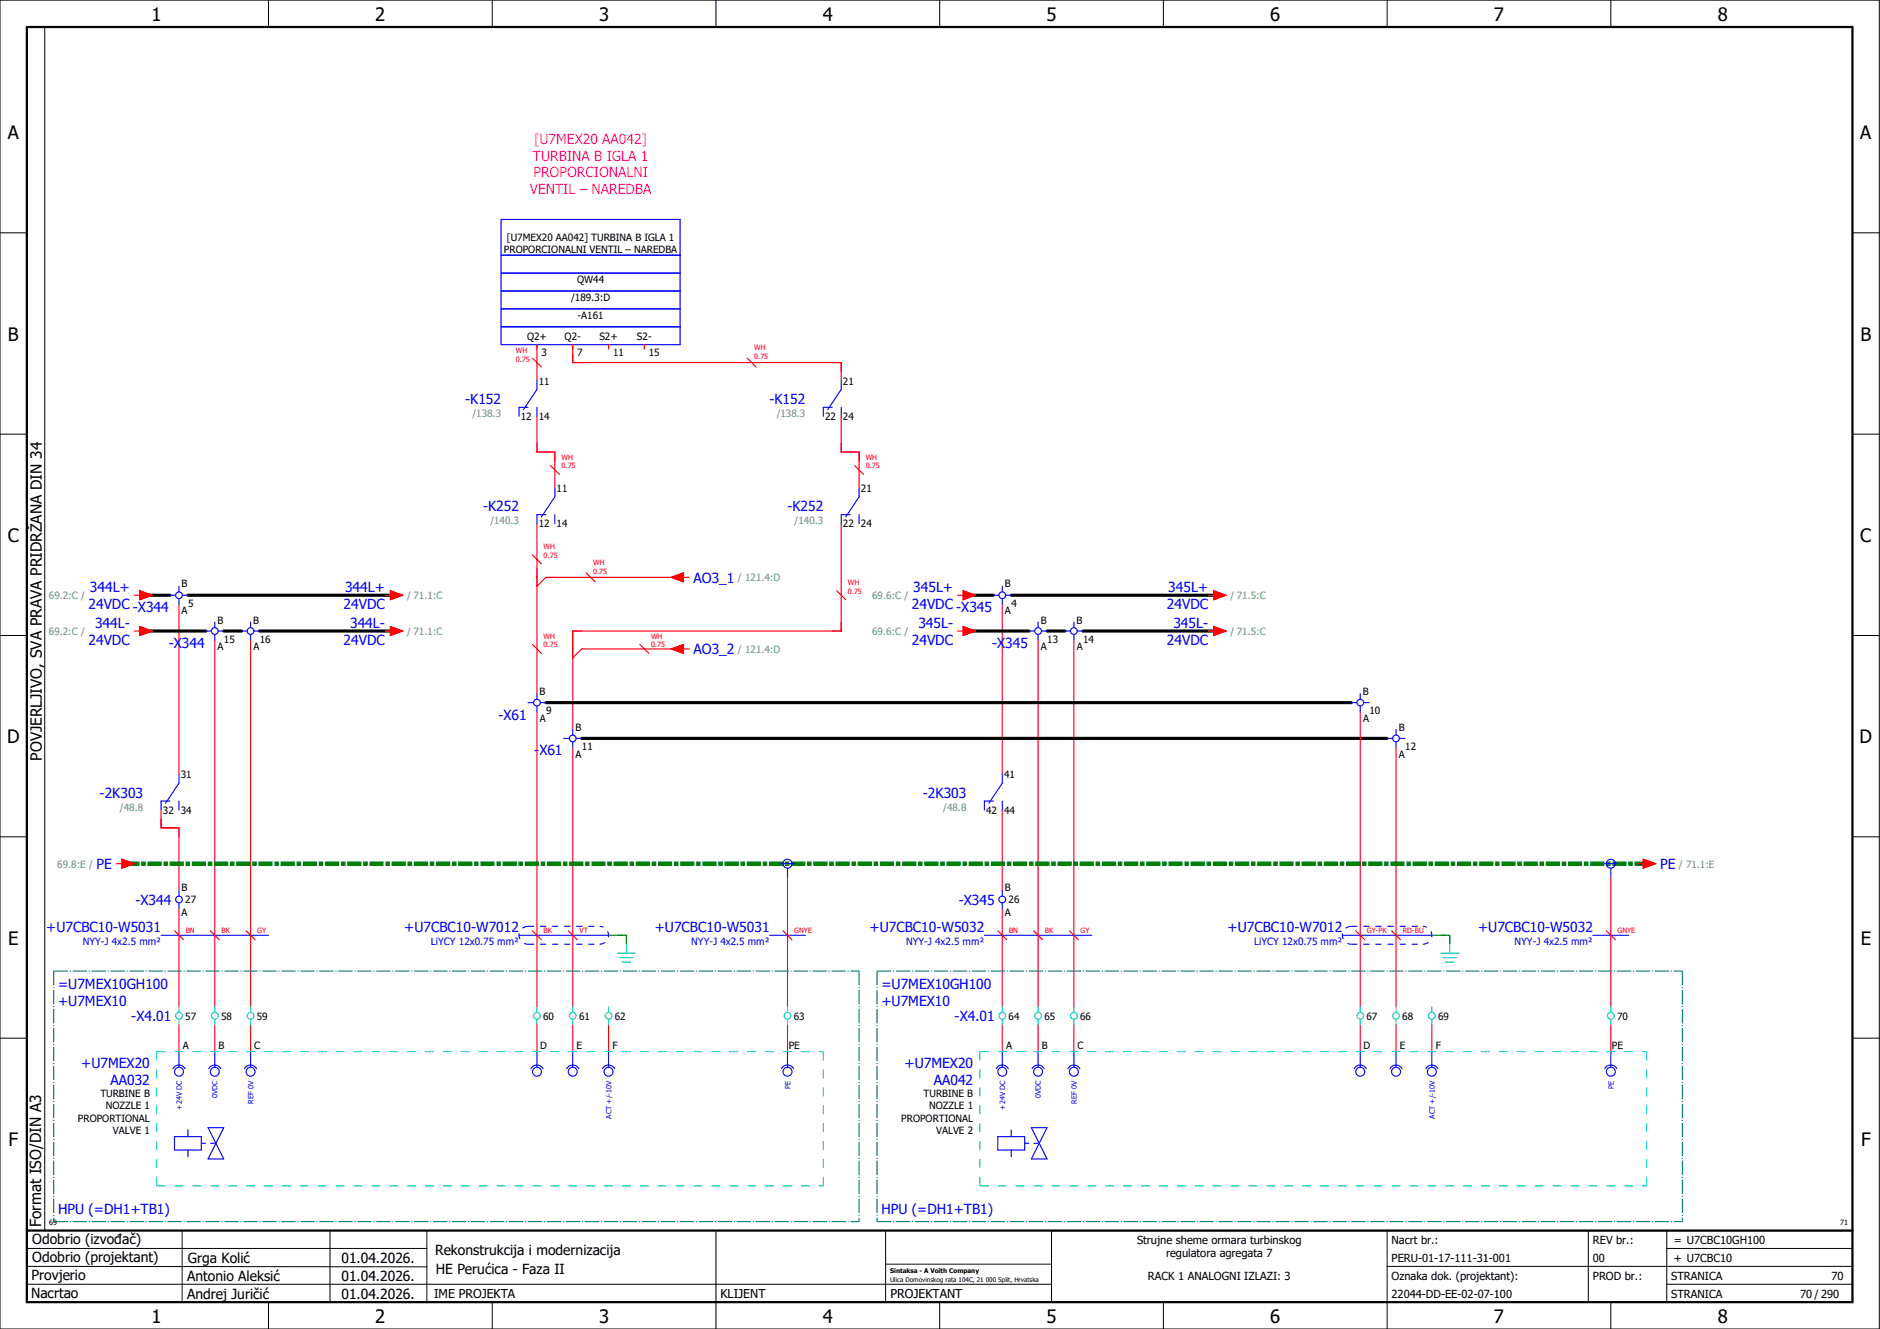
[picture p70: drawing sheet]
<svg xmlns="http://www.w3.org/2000/svg" width="420mm" height="297mm" viewBox="0 0 420 297" stroke-linecap="round" stroke-linejoin="round" font-family="sans-serif">
<defs><g id="words">
<g font-size="4.1">
<text x="33.9" y="4.7">1</text>
<text x="83.9" y="4.7">2</text>
<text x="133.9" y="4.7">3</text>
<text x="183.9" y="4.7">4</text>
<text x="233.9" y="4.7">5</text>
<text x="283.9" y="4.7">6</text>
<text x="333.9" y="4.7">7</text>
<text x="383.9" y="4.7">8</text>
<text x="1.8" y="31.2">A</text>
<text x="415.8" y="31.2">A</text>
<text x="1.8" y="76.2">B</text>
<text x="415.8" y="76.2">B</text>
<text x="1.8" y="121.2">C</text>
<text x="415.8" y="121.2">C</text>
<text x="1.6" y="166.2">D</text>
<text x="415.6" y="166.2">D</text>
<text x="1.8" y="211.2">E</text>
<text x="415.8" y="211.2">E</text>
<text x="1.9" y="256.2">F</text>
<text x="415.9" y="256.2">F</text>
<text x="33.9" y="295.7">1</text>
<text x="83.9" y="295.7">2</text>
<text x="133.9" y="295.7">3</text>
<text x="183.9" y="295.7">4</text>
<text x="233.9" y="295.7">5</text>
<text x="283.9" y="295.7">6</text>
<text x="333.9" y="295.7">7</text>
<text x="383.9" y="295.7">8</text>
</g>
<g font-size="3.4">
<text x="9.4" y="170" transform="rotate(-90 9.4 170)">POVJERLJIVO, SVA PRAVA PRIDRŽANA DIN 34</text>
<text x="9.2" y="274.3" transform="rotate(-90 9.2 274.3)">Format ISO/DIN A3</text>
</g>
<g font-size="3.1" fill="#f0f">
<text x="119.1" y="35.9">TURBINA B IGLA 1</text>
<text x="119.4" y="32.1">[U7MEX20 AA042]</text>
<text x="119.2" y="39.6">PROPORCIONALNI</text>
<text x="118.4" y="43.4">VENTIL – NAREDBA</text>
</g>
<g font-size="3.1" fill="#00f">
<text x="104" y="90.3">-K152</text>
<text x="172" y="90.3">-K152</text>
<text x="108" y="114.3">-K252</text>
<text x="176" y="114.3">-K252</text>
<text x="155" y="130.3">AO3_1</text>
<text x="19.8" y="136.1">24VDC -X344</text>
<text x="20.1" y="132.4">344L+</text>
<text x="76.8" y="136.1">24VDC</text>
<text x="77.1" y="132.4">344L+</text>
<text x="203.8" y="136.1">24VDC -X345</text>
<text x="204.1" y="132.4">345L+</text>
<text x="260.8" y="136.1">24VDC</text>
<text x="261.1" y="132.4">345L+</text>
<text x="21.2" y="140.4">344L-</text>
<text x="78.2" y="140.4">344L-</text>
<text x="205.2" y="140.4">345L-</text>
<text x="262.2" y="140.4">345L-</text>
<text x="19.8" y="144.1">24VDC</text>
<text x="37.7" y="144.8">-X344</text>
<text x="76.8" y="144.1">24VDC</text>
<text x="155" y="146.3">AO3_2</text>
<text x="203.8" y="144.1">24VDC</text>
<text x="221.7" y="144.8">-X345</text>
<text x="260.8" y="144.1">24VDC</text>
<text x="111.4" y="160.8">-X61</text>
<text x="119.4" y="168.8">-X61</text>
<text x="22.3" y="178.3">-2K303</text>
<text x="206.3" y="178.3">-2K303</text>
<text x="21.5" y="194.3">PE</text>
<text x="371" y="194.3">PE</text>
<text x="30.3" y="202.3">-X344</text>
<text x="214.3" y="202.3">-X345</text>
<text x="10.3" y="208.4">+U7CBC10-W5031</text>
<text x="90.3" y="208.4">+U7CBC10-W7012</text>
<text x="146.3" y="208.4">+U7CBC10-W5031</text>
<text x="194.3" y="208.4">+U7CBC10-W5032</text>
<text x="274.3" y="208.4">+U7CBC10-W7012</text>
<text x="330.3" y="208.4">+U7CBC10-W5032</text>
<text x="13" y="221.1">=U7MEX10GH100</text>
<text x="197" y="221.1">=U7MEX10GH100</text>
<text x="13" y="224.9">+U7MEX10</text>
<text x="197" y="224.9">+U7MEX10</text>
<text x="29.3" y="228.3">-X4.01</text>
<text x="213.3" y="228.3">-X4.01</text>
<text x="18.2" y="238.6">+U7MEX20</text>
<text x="202.2" y="238.6">+U7MEX20</text>
<text x="24.7" y="242.4">AA032</text>
<text x="208.7" y="242.4">AA042</text>
<text x="13" y="271.4">HPU (=DH1+TB1)</text>
<text x="197" y="271.4">HPU (=DH1+TB1)</text>
</g>
<g font-size="3.1">
<text x="7.2" y="278.1">Odobrio (izvođač)</text>
<text x="97.2" y="280.5">Rekonstrukcija i modernizacija</text>
<text x="7.1" y="286.1">Provjerio</text>
<text x="7.2" y="282.1">Odobrio (projektant)</text>
<text x="41.8" y="286.2">Antonio Aleksić</text>
<text x="42" y="282.3">Grga Kolić</text>
<text x="76.3" y="282.3">01.04.2026.</text>
<text x="76.3" y="286.3">01.04.2026.</text>
<text x="97.4" y="284.8">HE Perućica - Faza II</text>
<text x="6.9" y="290">Nacrtao</text>
<text x="41.8" y="290.3">Andrej Juričić</text>
<text x="76.3" y="290.3">01.04.2026.</text>
</g>
<g font-size="2.7">
<text x="97" y="290.1">IME PROJEKTA</text>
<text x="161" y="290.1">KLIJENT</text>
<text x="199" y="290.1">PROJEKTANT</text>
</g>
<g font-size="2.5">
<text x="254.1" y="278">Strujne sheme ormara turbinskog</text>
<text x="260.6" y="281">regulatora agregata 7</text>
<text x="311" y="278">Nacrt br.:</text>
<text x="356" y="278">REV br.:</text>
<text x="374.1" y="278">= U7CBC10GH100</text>
<text x="256.5" y="286">RACK 1 ANALOGNI IZLAZI: 3</text>
<text x="311" y="286">Oznaka dok. (projektant):</text>
<text x="311" y="282">PERU-01-17-111-31-001</text>
<text x="356" y="286">PROD br.:</text>
<text x="356" y="282">00</text>
<text x="373.5" y="286">STRANICA</text>
<text x="374.1" y="282.1">+ U7CBC10</text>
<text x="409.3" y="286">70</text>
<text x="311" y="290">22044-DD-EE-02-07-100</text>
<text x="373.5" y="290">STRANICA</text>
<text x="402.3" y="290">70 / 290</text>
</g>
<g font-size="2.2">
<text x="113.3" y="53.9">[U7MEX20 AA042] TURBINA B IGLA 1</text>
<text x="112.6" y="56.6">PROPORCIONALNI VENTIL – NAREDBA</text>
<text x="129" y="63.3">QW44</text>
<text x="127.6" y="67.3">/189.3:D</text>
<text x="129.1" y="71.3">-A161</text>
<text x="117.8" y="76.1">Q2+</text>
<text x="126.2" y="76.1">Q2-</text>
<text x="134" y="76.1">S2+</text>
<text x="142.4" y="76.1">S2-</text>
<text x="121" y="79.5">3</text>
<text x="129" y="79.5">7</text>
<text x="137" y="79.5">11</text>
<text x="145" y="79.5">15</text>
<text x="120.4" y="86">11</text>
<text x="188.4" y="86">21</text>
<text x="116.4" y="93.9">12</text>
<text x="120.4" y="93.9">14</text>
<text x="184.4" y="93.9">22</text>
<text x="188.4" y="93.9">24</text>
<text x="124.4" y="110">11</text>
<text x="192.4" y="110">21</text>
<text x="120.4" y="117.9">12</text>
<text x="124.4" y="117.9">14</text>
<text x="188.4" y="117.9">22</text>
<text x="192.4" y="117.9">24</text>
<text x="40.6" y="131.2">B</text>
<text x="224.6" y="131.2">B</text>
<text x="40.6" y="137.2">A</text>
<text x="42.1" y="135.6">5</text>
<text x="224.6" y="137.2">A</text>
<text x="226.1" y="135.6">4</text>
<text x="48.6" y="139.4">B</text>
<text x="50.1" y="143.6">15</text>
<text x="56.6" y="139.4">B</text>
<text x="58.1" y="143.6">16</text>
<text x="232.6" y="139.4">B</text>
<text x="234.1" y="143.6">13</text>
<text x="240.6" y="139.4">B</text>
<text x="242.1" y="143.6">14</text>
<text x="48.6" y="145.3">A</text>
<text x="56.6" y="145.3">A</text>
<text x="232.6" y="145.3">A</text>
<text x="240.6" y="145.3">A</text>
<text x="120.6" y="155.4">B</text>
<text x="304.6" y="155.4">B</text>
<text x="120.6" y="161.3">A</text>
<text x="122.1" y="159.6">9</text>
<text x="304.6" y="161.3">A</text>
<text x="306.1" y="159.6">10</text>
<text x="128.6" y="163.4">B</text>
<text x="130.1" y="167.6">11</text>
<text x="312.6" y="163.4">B</text>
<text x="314.1" y="167.6">12</text>
<text x="40.4" y="174">31</text>
<text x="128.6" y="169.3">A</text>
<text x="224.4" y="174">41</text>
<text x="312.6" y="169.3">A</text>
<text x="36.4" y="181.9">32</text>
<text x="40.4" y="181.9">34</text>
<text x="220.4" y="181.9">42</text>
<text x="224.4" y="181.9">44</text>
<text x="40.6" y="199.2">B</text>
<text x="41.4" y="201.9">27</text>
<text x="224.6" y="199.2">B</text>
<text x="225.4" y="201.9">26</text>
<text x="40.6" y="204.7">A</text>
<text x="224.6" y="204.7">A</text>
<text x="41.4" y="227.9">57</text>
<text x="49.4" y="227.9">58</text>
<text x="57.4" y="227.9">59</text>
<text x="121.4" y="227.9">60</text>
<text x="129.4" y="227.9">61</text>
<text x="137.4" y="227.9">62</text>
<text x="177.4" y="227.9">63</text>
<text x="225.4" y="227.9">64</text>
<text x="233.4" y="227.9">65</text>
<text x="241.4" y="227.9">66</text>
<text x="305.4" y="227.9">67</text>
<text x="313.4" y="227.9">68</text>
<text x="321.4" y="227.9">69</text>
<text x="361.4" y="227.9">70</text>
<text x="40.8" y="234.4">A</text>
<text x="48.8" y="234.4">B</text>
<text x="56.8" y="234.4">C</text>
<text x="120.7" y="234.4">D</text>
<text x="128.9" y="234.4">E</text>
<text x="136.9" y="234.4">F</text>
<text x="176.3" y="234.4">PE</text>
<text x="224.8" y="234.4">A</text>
<text x="232.8" y="234.4">B</text>
<text x="240.8" y="234.4">C</text>
<text x="304.7" y="234.4">D</text>
<text x="312.9" y="234.4">E</text>
<text x="320.9" y="234.4">F</text>
<text x="360.3" y="234.4">PE</text>
<text x="22.4" y="245.3">TURBINE B</text>
<text x="206.4" y="245.3">TURBINE B</text>
<text x="17.4" y="250.7">PROPORTIONAL</text>
<text x="23.6" y="248">NOZZLE 1</text>
<text x="201.4" y="250.7">PROPORTIONAL</text>
<text x="207.6" y="248">NOZZLE 1</text>
<text x="25.2" y="253.4">VALVE 1</text>
<text x="209.2" y="253.4">VALVE 2</text>
</g>
<g font-size="2.2" fill="#7ca552">
<text x="105.6" y="93.2">/138.3</text>
<text x="173.6" y="93.2">/138.3</text>
<text x="109.6" y="117.2">/140.3</text>
<text x="177.6" y="117.2">/140.3</text>
<text x="164.9" y="129.9">/ 121.4:D</text>
<text x="10.9" y="133.9">69.2:C /</text>
<text x="91" y="133.9">/ 71.1:C</text>
<text x="194.9" y="133.9">69.6:C /</text>
<text x="275" y="133.9">/ 71.5:C</text>
<text x="10.9" y="141.9">69.2:C /</text>
<text x="91" y="141.9">/ 71.1:C</text>
<text x="194.9" y="141.9">69.6:C /</text>
<text x="275" y="141.9">/ 71.5:C</text>
<text x="164.9" y="145.9">/ 121.4:D</text>
<text x="26.8" y="181.2">/48.8</text>
<text x="210.8" y="181.2">/48.8</text>
<text x="12.8" y="193.9">69.8:E /</text>
<text x="375.2" y="193.9">/ 71.1:E</text>
</g>
<g font-size="2.2" fill="#00f">
<text x="18.5" y="211.3">NYY-J 4x2.5 mm²</text>
<text x="96.3" y="211.3">LiYCY 12x0.75 mm²</text>
<text x="154.5" y="211.3">NYY-J 4x2.5 mm²</text>
<text x="202.5" y="211.3">NYY-J 4x2.5 mm²</text>
<text x="280.3" y="211.3">LiYCY 12x0.75 mm²</text>
<text x="338.5" y="211.3">NYY-J 4x2.5 mm²</text>
</g>
<g font-size="1.6" fill="#f00">
<text x="115.3" y="80.9">0.75</text>
<text x="115.3" y="78.9">WH</text>
<text x="168.6" y="80.3">0.75</text>
<text x="168.6" y="78.3">WH</text>
<text x="125.5" y="104.7">0.75</text>
<text x="125.5" y="102.8">WH</text>
<text x="193.5" y="104.7">0.75</text>
<text x="193.5" y="102.8">WH</text>
<text x="121.5" y="124.7">0.75</text>
<text x="121.5" y="122.8">WH</text>
<text x="132.6" y="128.3">0.75</text>
<text x="132.6" y="126.3">WH</text>
<text x="189.5" y="130.8">WH</text>
<text x="189.5" y="132.7">0.75</text>
<text x="121.5" y="142.8">WH</text>
<text x="145.5" y="142.8">WH</text>
<text x="121.5" y="144.7">0.75</text>
<text x="145.5" y="144.7">0.75</text>
<text x="41.5" y="208.5">BN</text>
<text x="49.5" y="208.5">BK</text>
<text x="57.5" y="208.5">GY</text>
<text x="121.5" y="208.5">BK</text>
<text x="129.5" y="208.5">VT</text>
<text x="177.5" y="208.5">GNYE</text>
<text x="225.5" y="208.5">BN</text>
<text x="233.5" y="208.5">BK</text>
<text x="241.5" y="208.5">GY</text>
<text x="305.5" y="208.5">GY-PK</text>
<text x="313.5" y="208.5">RD-BU</text>
<text x="361.5" y="208.5">GNYE</text>
</g>
<g font-size="1.6" fill="#00f">
<text x="48.6" y="245.4" transform="rotate(-90 48.6 245.4)">0VDC</text>
<text x="176.6" y="243.3" transform="rotate(-90 176.6 243.3)">PE</text>
<text x="232.6" y="245.4" transform="rotate(-90 232.6 245.4)">0VDC</text>
<text x="360.6" y="243.3" transform="rotate(-90 360.6 243.3)">PE</text>
<text x="40.6" y="248" transform="rotate(-90 40.6 248)">+24V DC</text>
<text x="56.6" y="246.6" transform="rotate(-90 56.6 246.6)">REF 0V</text>
<text x="136.6" y="250" transform="rotate(-90 136.6 250)">ACT +/-10V</text>
<text x="224.6" y="248" transform="rotate(-90 224.6 248)">+24V DC</text>
<text x="240.6" y="246.6" transform="rotate(-90 240.6 246.6)">REF 0V</text>
<text x="320.6" y="250" transform="rotate(-90 320.6 250)">ACT +/-10V</text>
</g>
<g font-size="1.6">
<text x="11" y="273.7">69</text>
<text x="411.2" y="273.7">71</text>
</g>
<g font-size="1.4">
<text x="198.9" y="284.4">Sintaksa - A Voith Company</text>
<text x="198.9" y="286.4">Ulica Domovinskog rata 104C, 21 000 Split, Hrvatska</text>
</g>
</g></defs>
<g fill="none" stroke="#000" stroke-width=".22">
<path d="M0 0h420v297h-420zM10 6v269M60 0v6M110 0v6M160 0v6M210 0v6M260 0v6M310 0v6M360 0v6M0 52h6M414 52h6M0 97h6"/>
<path d="M414 97h6M0 142h6M414 142h6M414 176.3v87.4M0 187h6M414 187h6M0 232h6M414 232h6M6 279h89.4M40.7 275v16M73.7 274.9v16M95.4 275.1v16"/>
<path d="M160 275v22M197.9 275.1v16M310 275v22M355 275v16M372.5 279h41.5M372.5 275v16M414 275h-179v16M6 283l89.4 .1M6 287h229M60 291v6M110 291v6M197.9 282.5h37.1"/>
<path d="M210 291v6M260 291v6M310 283h104M360 291v6M372.5 287h41.5"/>
</g>
<path d="M6 6h408v285h-408zM6 275h408" fill="none" stroke="#000" stroke-width=".5"/>
<g fill="none" stroke="#f00" stroke-width=".25">
<path d="M120 77v8M128 77v4h60v4M136 77v1M144 77v1M119 80l2 2M120 93v8h4v8M167 80l2 2M188 93v8h4v8M120 117v38M123 104l2 2M188 117v24h-60v22M191 104l2 2"/>
<path d="M30 133h1.3M31.3 132l2.7 1-2.7 1zM40 135v38M86 133h1.3M87.3 132l2.7 1-2.7 1zM119 124l2 2M131 128l2 2M150 129l2.7-1v2zM152 129h-30l-2 2M152.7 129h1.3M187 132l2 2M214 133h1.2"/>
<path d="M215.2 132l2.8 1-2.8 1zM224 135v38M270 133h1.3M271.3 132l2.7 1-2.7 1zM30 141h1.3M31.3 140l2.7 1-2.7 1zM48 143v82M56 143v82M86 141h1.3M87.3 140l2.7 1-2.7 1zM119 144l2 2M120 159v66"/>
<path d="M143 144l2 2M150 145l2.7-1v2zM152 145h-22l-2 2M152.7 145h1.3M214 141h1.2M215.2 140l2.8 1-2.8 1zM232 143v82M240 143v82M270 141h1.3M271.3 140l2.7 1-2.7 1zM304 159v66M128 167v58"/>
<path d="M312 167v58M26 193h1.3M27.3 192l2.7 1-2.7 1zM36 181v4h4v14M176 196v29M224 181v18M360 196v29M366 193h1.2M367.2 192l2.8 1-2.8 1zM39 208l2 2M40 203v22M47 208l2 2"/>
<path d="M55 208l2 2M119 208l2 2M127 208l2 2M175 208l2 2M223 208l2 2M224 203v22M231 208l2 2M239 208l2 2M303 208l2 2M311 208l2 2M359 208l2 2M40 229v6"/>
<path d="M48 229v6M56 229v6M120 229v6M128 229v6M136 229v6M176 229v6M224 229v6M232 229v6M240 229v6M304 229v6M312 229v6M320 229v6"/>
<path d="M360 229v6"/>
</g>
<path d="M136 209h4M138 209h2M140 209v2M320 209h4M322 209h2M324 209v2" fill="none" stroke="#00be00" stroke-width=".25" stroke-dasharray="3.2 .4 .3 .4" stroke-linecap="butt"/>
<path d="M32 133h6M42 133h46M216 133h6M226 133h46M32 141h14M50 141h4M58 141h30M122 157h180M216 141h14M234 141h4M242 141h30M130 165h180" fill="none" stroke="#000" stroke-width=".7"/>
<path d="M28 193h340" fill="none" stroke="#008000" stroke-width="1" stroke-dasharray="3.2 .4 1 .4" stroke-linecap="butt"/>
<g fill="none" stroke="#00f" stroke-width=".25">
<path d="M112 49h40v28h-40zM112 57h40M112 73h40M112 61h40M112 65h40M112 69h40M118 91h-2v2M120 91v2M120 85v2l-3 4.5M186 91h-2v2M188 91v2M188 85v2l-3 4.5"/>
<path d="M122 115h-2v2M124 115v2M124 109v2l-3 4.5M190 115h-2v2M192 115v2M192 109v2l-3 4.5M38 133h1.3M40 131v1.3M40 133.8v1.2M40.8 133h1.2M48 139v1.3M56 139v1.3"/>
<path d="M222 133h1.3M224 131v1.3M224 133.8v1.2M224.8 133h1.2M232 139v1.3M240 139v1.3M46 141h1.2M48 141.8v1.2M48.8 141h1.2M54 141h1.2M56 141.8v1.2M56.7 141h1.3"/>
<path d="M118 157h1.2M120 155v1.3M120 157.8v1.2M120.7 157h1.3M230 141h1.3M232 141.8v1.2M232.8 141h1.2M238 141h1.3M240 141.8v1.2M240.8 141h1.2M302 157h1.2M304 155v1.3"/>
<path d="M304 157.8v1.2M304.7 157h1.3M38 179h-2v2M40 179v2M40 173v2l-3 4.5M126 165h1.3M128 163v1.3M128 165.8v1.2M128.8 165h1.2M222 179h-2v2M224 179v2M224 173v2l-3 4.5"/>
<path d="M310 165h1.3M312 163v1.3M312 165.8v1.2M312.7 165h1.3M40 199v1.3M174.5 193h3M176 194v2M224 199v1.3M358.5 193h3M360 194v2M36 209h24M40 201.8v1.2"/>
<path d="M116 209h20M172 209h8M220 209h24M224 201.8v1.2M300 209h20M356 209h8M38.7 238.9a1.5 1.5 0 0 1 1.3-.9 1.5 1.5 0 0 1 1.3 .9M40 235v3.5M46.7 238.9a1.5 1.5 0 0 1 1.3-.9 1.5 1.5 0 0 1 1.3 .9M48 235v3.5M54.7 238.9a1.5 1.5 0 0 1 1.3-.9 1.5 1.5 0 0 1 1.3 .9M56 235v3.5"/>
<path d="M118.7 238.9a1.5 1.5 0 0 1 1.3-.9 1.5 1.5 0 0 1 1.3 .9M120 235v3.5M126.7 238.9a1.5 1.5 0 0 1 1.3-.9 1.5 1.5 0 0 1 1.3 .9M128 235v3.5M134.7 238.9a1.5 1.5 0 0 1 1.3-.9 1.5 1.5 0 0 1 1.3 .9M136 235v3.5M174.7 238.9a1.5 1.5 0 0 1 1.3-.9 1.5 1.5 0 0 1 1.3 .9M176 235v3.5M222.7 238.9a1.5 1.5 0 0 1 1.3-.9 1.5 1.5 0 0 1 1.3 .9M224 235v3.5M230.7 238.9a1.5 1.5 0 0 1 1.3-.9 1.5 1.5 0 0 1 1.3 .9M232 235v3.5"/>
<path d="M238.7 238.9a1.5 1.5 0 0 1 1.3-.9 1.5 1.5 0 0 1 1.3 .9M240 235v3.5M302.7 238.9a1.5 1.5 0 0 1 1.3-.9 1.5 1.5 0 0 1 1.3 .9M304 235v3.5M310.7 238.9a1.5 1.5 0 0 1 1.3-.9 1.5 1.5 0 0 1 1.3 .9M312 235v3.5M318.7 238.9a1.5 1.5 0 0 1 1.3-.9 1.5 1.5 0 0 1 1.3 .9M320 235v3.5M358.7 238.9a1.5 1.5 0 0 1 1.3-.9 1.5 1.5 0 0 1 1.3 .9M360 235v3.5M39 254h6v3h-6zM42 252.5v1.5"/>
<path d="M42 257v1.5M46.5 252h3.5l-3.5 7h3.5zM223 254h6v3h-6zM226 252.5v1.5M226 257v1.5M230.5 252h3.5l-3.5 7h3.5z"/>
<circle cx="40" cy="133" r=".75"/>
<circle cx="224" cy="133" r=".75"/>
<circle cx="48" cy="141" r=".75"/>
<circle cx="56" cy="141" r=".75"/>
<circle cx="120" cy="157" r=".75"/>
<circle cx="232" cy="141" r=".75"/>
<circle cx="240" cy="141" r=".75"/>
<circle cx="304" cy="157" r=".75"/>
<circle cx="128" cy="165" r=".75"/>
<circle cx="312" cy="165" r=".75"/>
<circle cx="176" cy="193" r="1"/>
<circle cx="360" cy="193" r="1"/>
<circle cx="40" cy="201" r=".75"/>
<circle cx="224" cy="201" r=".75"/>
<circle cx="40" cy="239.5" r="1"/>
<circle cx="48" cy="239.5" r="1"/>
<circle cx="56" cy="239.5" r="1"/>
<circle cx="120" cy="239.5" r="1"/>
<circle cx="128" cy="239.5" r="1"/>
<circle cx="136" cy="239.5" r="1"/>
<circle cx="176" cy="239.5" r="1"/>
<circle cx="224" cy="239.5" r="1"/>
<circle cx="232" cy="239.5" r="1"/>
<circle cx="240" cy="239.5" r="1"/>
<circle cx="304" cy="239.5" r="1"/>
<circle cx="312" cy="239.5" r="1"/>
<circle cx="320" cy="239.5" r="1"/>
<circle cx="360" cy="239.5" r="1"/>
</g>
<path d="M45 255.5h3M229 255.5h3" fill="none" stroke="#00f" stroke-width=".25" stroke-dasharray="1 1" stroke-linecap="butt"/>
<path d="M35 235h149M35 235v30M184 235v30M219 235h149M219 235v30M368 235v30M35 265h149M219 265h149" fill="none" stroke="#00d2d2" stroke-width=".25" stroke-dasharray="2 2" stroke-linecap="butt"/>
<path d="M12 217h180M12 217v56M192 217v56M196 217h180M196 217v56M376 217v56M12 273h180M196 273h180" fill="none" stroke="#007f7f" stroke-width=".25" stroke-dasharray="3.2 .4 .3 .4" stroke-linecap="butt"/>
<path d="M118 211h16M118 207h16M118 207a2 2 0 0 0-2 2 2 2 0 0 0 2 2M134 211a2 2 0 0 0 2-2 2 2 0 0 0-2-2M302 211h16M302 207h16M302 207a2 2 0 0 0-2 2 2 2 0 0 0 2 2M318 211a2 2 0 0 0 2-2 2 2 0 0 0-2-2" fill="none" stroke="#00f" stroke-width=".25" stroke-dasharray="1.4 1.4" stroke-linecap="butt"/>
<g fill="none" stroke="#00d2d2" stroke-width=".25">
<path d="M138 213h4M138.5 214h3M139 215h2M140 211v2M322 213h4M322.5 214h3M323 215h2M324 211v2M40 225v1.3M40 227.8v1.2M48 225v1.3M48 227.8v1.2"/>
<path d="M56 225v1.3M56 227.8v1.2M120 225v1.3M120 227.8v1.2M128 225v1.3M128 227.8v1.2M136 225v1.3M136 227.8v1.2M176 225v1.3M176 227.8v1.2M224 225v1.3M224 227.8v1.2"/>
<path d="M232 225v1.3M232 227.8v1.2M240 225v1.3M240 227.8v1.2M304 225v1.3M304 227.8v1.2M312 225v1.3M312 227.8v1.2M320 225v1.3M320 227.8v1.2M360 225v1.3M360 227.8v1.2"/>
<circle cx="40" cy="227" r=".75"/>
<circle cx="48" cy="227" r=".75"/>
<circle cx="56" cy="227" r=".75"/>
<circle cx="120" cy="227" r=".75"/>
<circle cx="128" cy="227" r=".75"/>
<circle cx="136" cy="227" r=".75"/>
<circle cx="176" cy="227" r=".75"/>
<circle cx="224" cy="227" r=".75"/>
<circle cx="232" cy="227" r=".75"/>
<circle cx="240" cy="227" r=".75"/>
<circle cx="304" cy="227" r=".75"/>
<circle cx="312" cy="227" r=".75"/>
<circle cx="320" cy="227" r=".75"/>
<circle cx="360" cy="227" r=".75"/>
</g>
<g fill="#f00" stroke="#f00" stroke-width=".22">
<path d="M31.3 132l2.7 1-2.7 1z"/>
<path d="M31.3 140l2.7 1-2.7 1z"/>
<path d="M87.3 132l2.7 1-2.7 1z"/>
<path d="M87.3 140l2.7 1-2.7 1z"/>
<path d="M27.3 192l2.7 1-2.7 1z"/>
<path d="M367.2 192l2.8 1-2.8 1z"/>
<path d="M215.2 132l2.8 1-2.8 1z"/>
<path d="M215.2 140l2.8 1-2.8 1z"/>
<path d="M271.3 132l2.7 1-2.7 1z"/>
<path d="M271.3 140l2.7 1-2.7 1z"/>
<path d="M150 129l2.7-1v2z"/>
<path d="M150 145l2.7-1v2z"/>
</g>
<use href="#words"/>
</svg>
